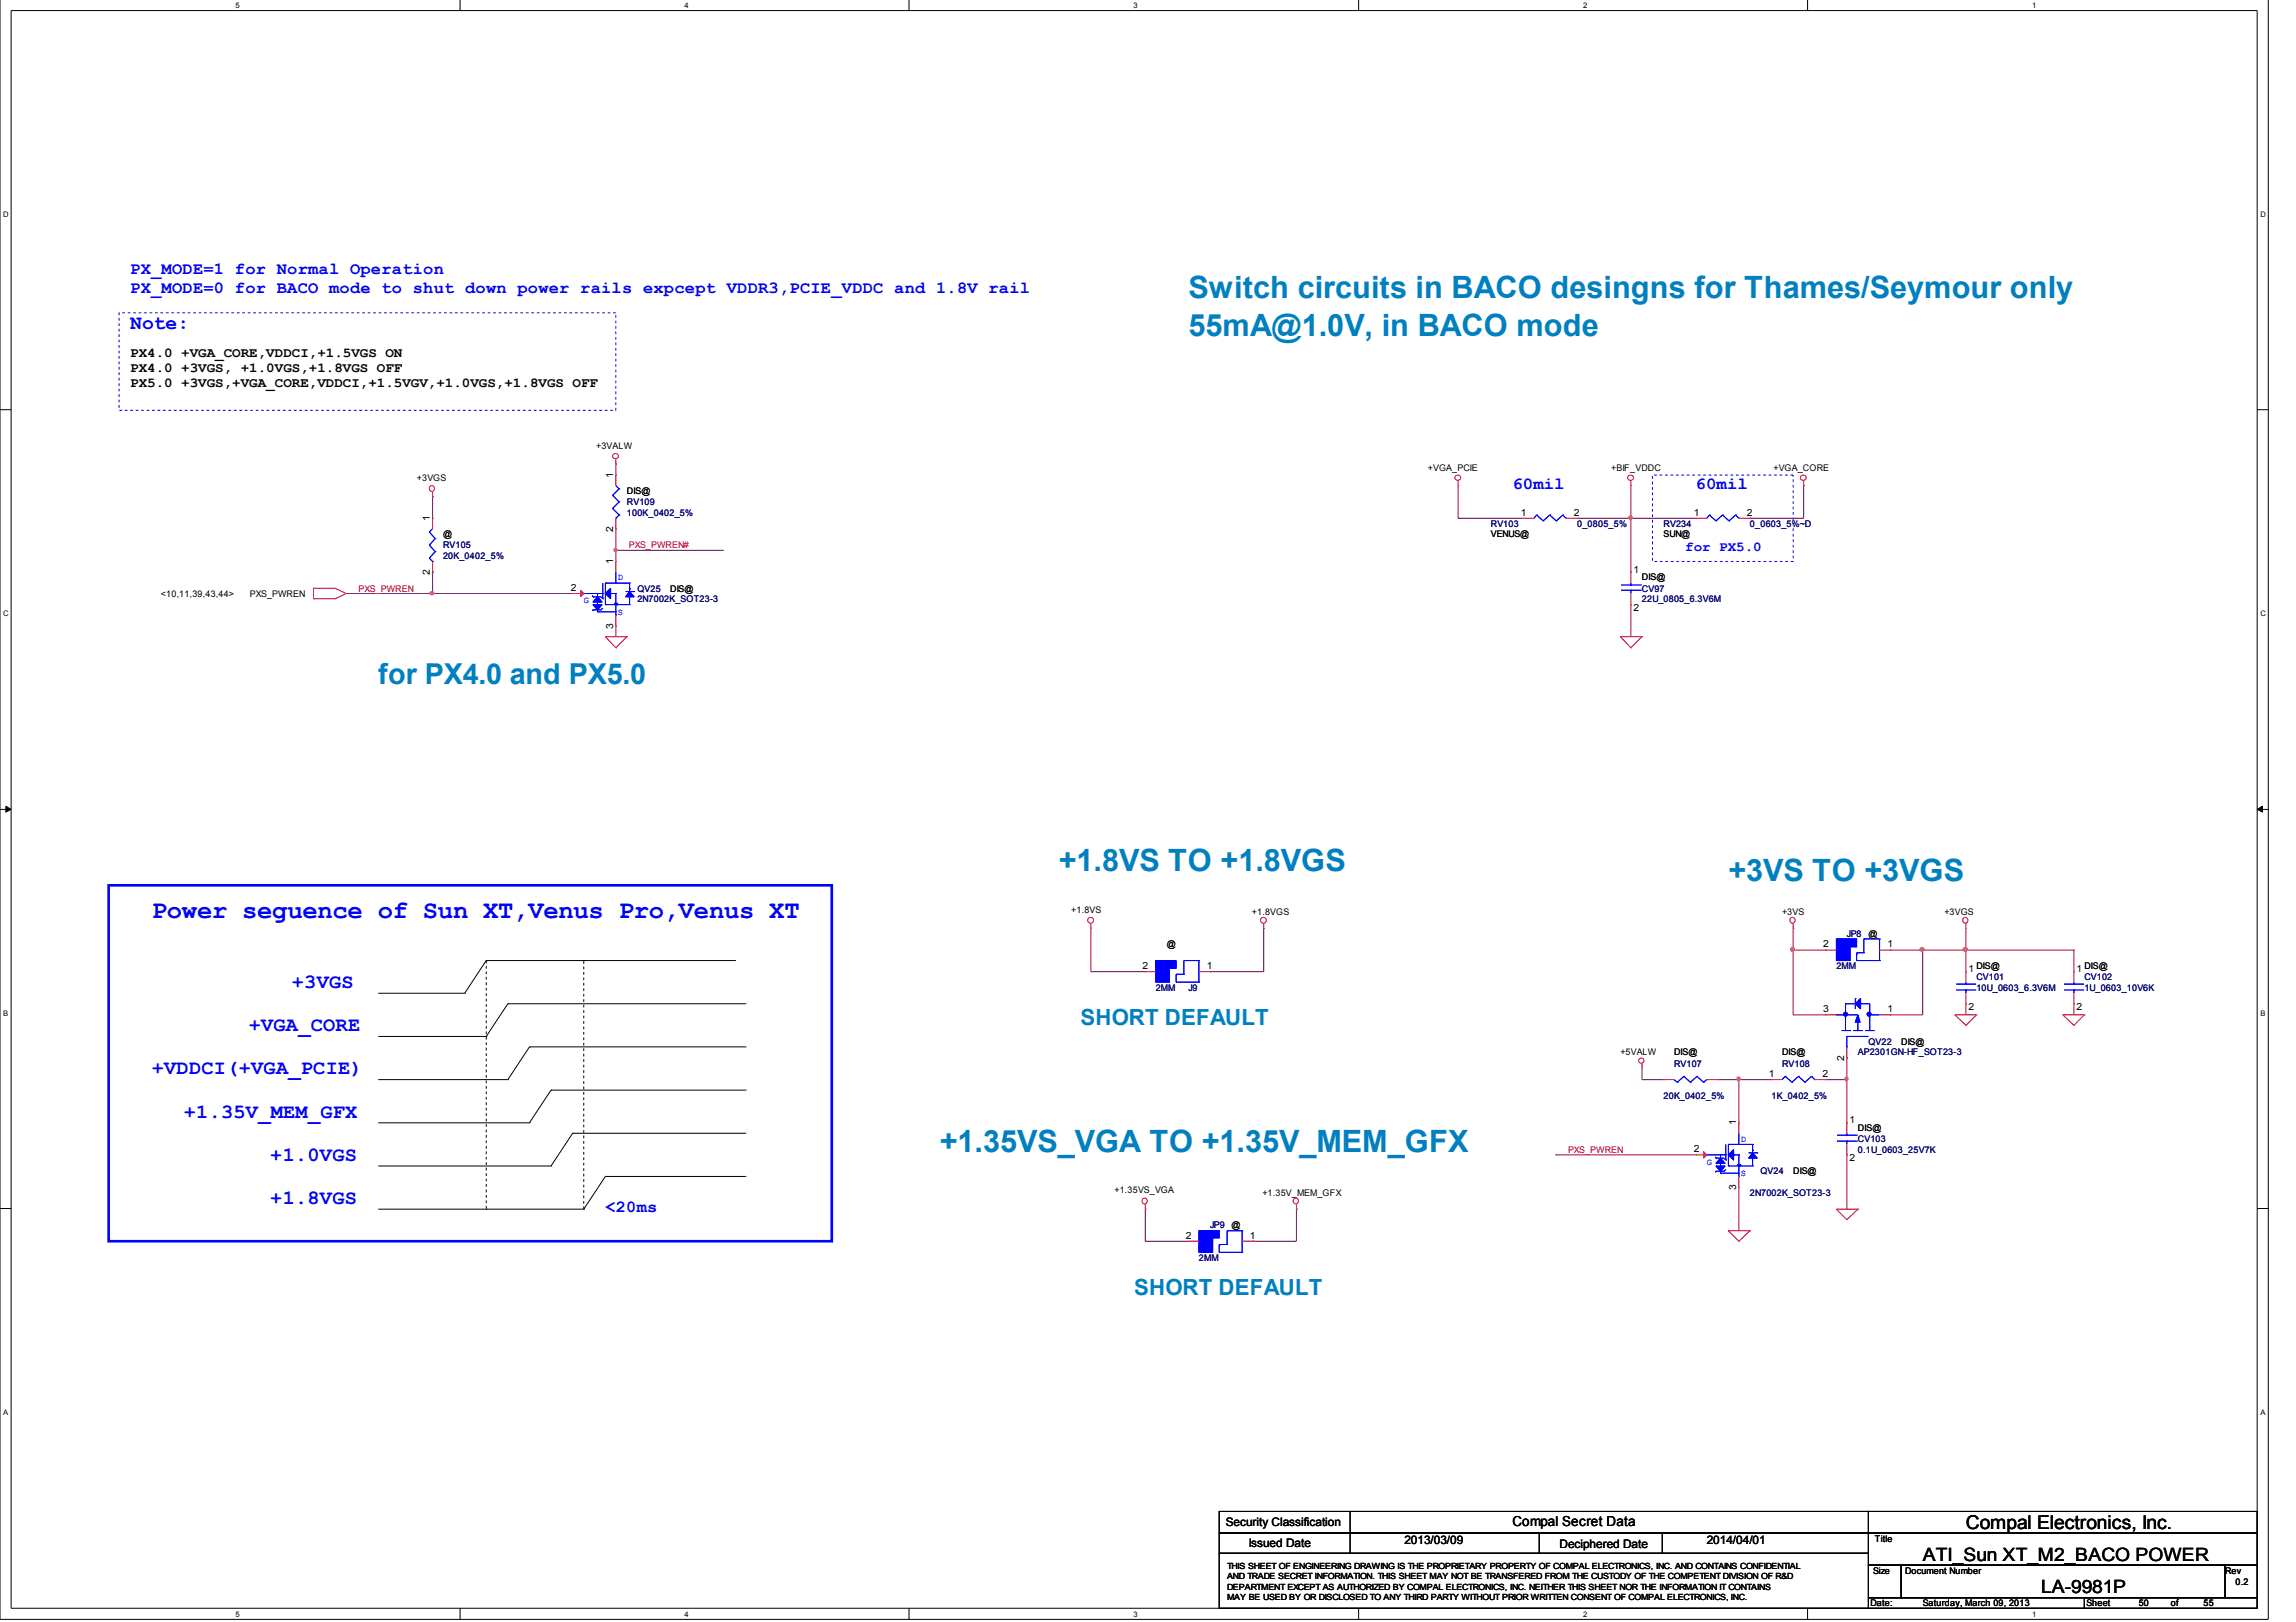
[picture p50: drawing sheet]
<svg xmlns="http://www.w3.org/2000/svg" width="297mm" height="210mm" viewBox="0 0 297 210" stroke-linecap="round" stroke-linejoin="round" font-family="sans-serif">
<defs><g id="words">
<g font-size="4" fill="#0080c0">
<text x="153.8" y="38.6">Switch circuits in BACO desingns for Thames/Seymour only</text>
<text x="153.8" y="43.4">55mA@1.0V, in BACO mode</text>
<text x="137" y="112.7">+1.8VS TO +1.8VGS</text>
<text x="223.6" y="114.1">+3VS TO +3VGS</text>
<text x="121.6" y="149">+1.35VS_VGA TO +1.35V_MEM_GFX</text>
</g>
<text font-size="3.7" fill="#0080c0" x="48.9" y="88.6">for PX4.0 and PX5.0</text>
<text font-size="3.3" fill="#00f" x="19.6" y="118.8">Power seguence of Sun XT,Venus Pro,Venus XT</text>
<g font-size="2.9" fill="#0080c0">
<text x="139.8" y="132.6">SHORT DEFAULT</text>
<text x="146.7" y="167.6">SHORT DEFAULT</text>
</g>
<g font-size="2.6" fill="#00f">
<text x="16.8" y="42.6">Note:</text>
<text x="37.8" y="127.9">+3VGS</text>
<text x="32.2" y="133.4">+VGA_CORE</text>
<text x="19.6" y="139">+VDDCI(+VGA_PCIE)</text>
<text x="23.8" y="144.6">+1.35V_MEM_GFX</text>
<text x="35" y="150.2">+1.0VGS</text>
<text x="35" y="155.8">+1.8VGS</text>
</g>
<text font-size="2.5" x="254.3" y="197.9">Compal Electronics, Inc.</text>
<g font-size="2.4">
<text x="248.8" y="201.9">ATI_Sun XT_M2_BACO POWER</text>
<text x="264.1" y="206.2">LA-9981P</text>
</g>
<g font-size="2.2" fill="#00f">
<text x="16.8" y="35.4">PX_MODE=1 for Normal Operation</text>
<text x="16.8" y="37.9">PX_MODE=0 for BACO mode to shut down power rails expcept VDDR3,PCIE_VDDC and 1.8V rail</text>
<text x="195.7" y="63.3">60mil</text>
<text x="219.4" y="63.3">60mil</text>
<text x="78.3" y="156.9">&lt;20ms</text>
</g>
<g font-size="1.8">
<text x="16.8" y="46.2">PX4.0 +VGA_CORE,VDDCI,+1.5VGS ON</text>
<text x="16.8" y="48.1">PX4.0 +3VGS, +1.0VGS,+1.8VGS OFF</text>
<text x="16.8" y="50.1">PX5.0 +3VGS,+VGA_CORE,VDDCI,+1.5VGV,+1.0VGS,+1.8VGS OFF</text>
<text x="195.7" y="197.5">Compal Secret Data</text>
</g>
<text font-size="1.8" fill="#00f" x="218" y="71.3">for PX5.0</text>
<g font-size="1.5">
<text x="158.6" y="197.5">Security Classification</text>
<text x="161.5" y="200.2">Issued Date</text>
<text x="181.7" y="199.8">2013/03/09</text>
<text x="201.8" y="200.3">Deciphered Date</text>
<text x="220.8" y="199.8">2014/04/01</text>
</g>
<g font-size="1.3">
<text x="79.3" y="61.8" transform="rotate(-90 79.3 61.8)">1</text>
<text x="55.6" y="67.4" transform="rotate(-90 55.6 67.4)">1</text>
<text x="79.3" y="68.8" transform="rotate(-90 79.3 68.8)">2</text>
<text x="196.8" y="66.7">1</text>
<text x="203.6" y="66.7">2</text>
<text x="219.1" y="66.7">1</text>
<text x="226" y="66.7">2</text>
<text x="55.6" y="74.4" transform="rotate(-90 55.6 74.4)">2</text>
<text x="73.8" y="76.5">2</text>
<text x="79.3" y="73" transform="rotate(-90 79.3 73)">1</text>
<text x="211.3" y="74.2">1</text>
<text x="79.3" y="81.4" transform="rotate(-90 79.3 81.4)">3</text>
<text x="211.3" y="79">2</text>
<text x="147.8" y="125.4">2</text>
<text x="156.1" y="125.4">1</text>
<text x="235.9" y="122.6">2</text>
<text x="244.2" y="122.6">1</text>
<text x="254.7" y="125.8">1</text>
<text x="268.6" y="125.8">1</text>
<text x="235.9" y="131">3</text>
<text x="244.2" y="131">1</text>
<text x="254.7" y="130.7">2</text>
<text x="268.6" y="130.7">2</text>
<text x="238.6" y="137.3" transform="rotate(-90 238.6 137.3)">2</text>
<text x="228.9" y="139.4">1</text>
<text x="235.8" y="139.4">2</text>
<text x="219.1" y="149.1">2</text>
<text x="224.6" y="145.6" transform="rotate(-90 224.6 145.6)">1</text>
<text x="239.3" y="145.4">1</text>
<text x="224.6" y="154" transform="rotate(-90 224.6 154)">3</text>
<text x="239.3" y="150.3">2</text>
<text x="153.4" y="160.3">2</text>
<text x="161.7" y="160.3">1</text>
</g>
<g font-size="1.2">
<text x="77.1" y="58.1">+3VALW</text>
<text x="53.9" y="62.2">+3VGS</text>
<text x="81.1" y="63.9">DIS@</text>
<text x="184.7" y="60.9">+VGA_PCIE</text>
<text x="208.4" y="60.9">+BIF_VDDC</text>
<text x="229.4" y="60.9">+VGA_CORE</text>
<text x="57.3" y="69.5">@</text>
<text x="192.9" y="69.5">VENUS@</text>
<text x="215.2" y="69.5">SUN@</text>
<text x="20.8" y="77.2">&lt;10,11,39,43,44&gt;</text>
<text x="32.3" y="77.2">PXS_PWREN</text>
<text x="86.7" y="76.6">DIS@</text>
<text x="212.4" y="75.1">DIS@</text>
<text x="138.6" y="118.1">+1.8VS</text>
<text x="162" y="118.5">+1.8VGS</text>
<text x="230.5" y="118.5">+3VS</text>
<text x="251.5" y="118.5">+3VGS</text>
<text x="151" y="122.6">@</text>
<text x="241.7" y="121.3">@</text>
<text x="255.7" y="125.4">DIS@</text>
<text x="269.7" y="125.4">DIS@</text>
<text x="209.6" y="136.6">+5VALW</text>
<text x="216.6" y="136.6">DIS@</text>
<text x="230.5" y="136.6">DIS@</text>
<text x="246" y="135.2">DIS@</text>
<text x="240.4" y="146.4">DIS@</text>
<text x="144.2" y="154.4">+1.35VS_VGA</text>
<text x="163.3" y="154.8">+1.35V_MEM_GFX</text>
<text x="232" y="152">DIS@</text>
<text x="159.3" y="158.9">@</text>
<text x="242.3" y="203.6">Size</text>
<text x="242.6" y="199.6">Title</text>
<text x="246.5" y="203.6">Document Number</text>
<text x="287.9" y="203.6">Rev</text>
<text x="242" y="207.9">Date:</text>
<text x="248.8" y="207.9">Saturday, March 09, 2013</text>
<text x="269.9" y="207.9">Sheet</text>
<text x="276.7" y="207.9">50</text>
<text x="280.8" y="207.9">of</text>
<text x="285.1" y="207.9">55</text>
<text x="289.2" y="205.1">0.2</text>
</g>
<g font-size="1.2" fill="#000080">
<text x="81.1" y="65.4">RV109</text>
<text x="57.3" y="71">RV105</text>
<text x="81.1" y="66.7">100K_0402_5%</text>
<text x="192.9" y="68.2">RV103</text>
<text x="204" y="68.2">0_0805_5%</text>
<text x="215.2" y="68.2">RV234</text>
<text x="226.4" y="68.2">0_0603_5%~D</text>
<text x="57.3" y="72.3">20K_0402_5%</text>
<text x="82.5" y="76.6">QV25</text>
<text x="82.5" y="77.9">2N7002K_SOT23-3</text>
<text x="212.4" y="76.6">CV97</text>
<text x="212.4" y="77.9">22U_0805_6.3V6M</text>
<text x="237.6" y="125.4">2MM</text>
<text x="238.9" y="121.3">JP8</text>
<text x="149.5" y="128.2">2MM</text>
<text x="153.8" y="128.2">J9</text>
<text x="255.7" y="126.8">CV101</text>
<text x="255.7" y="128.2">10U_0603_6.3V6M</text>
<text x="269.7" y="126.8">CV102</text>
<text x="269.7" y="128.2">1U_0603_10V6K</text>
<text x="240.4" y="136.6">AP2301GN-HF_SOT23-3</text>
<text x="241.7" y="135.2">QV22</text>
<text x="215.2" y="142.2">20K_0402_5%</text>
<text x="216.6" y="138">RV107</text>
<text x="229.2" y="142.2">1K_0402_5%</text>
<text x="230.5" y="138">RV108</text>
<text x="240.4" y="147.8">CV103</text>
<text x="240.4" y="149.2">0.1U_0603_25V7K</text>
<text x="226.4" y="154.8">2N7002K_SOT23-3</text>
<text x="227.8" y="152">QV24</text>
<text x="156.5" y="158.9">JP9</text>
<text x="155.1" y="163.2">2MM</text>
</g>
<g font-size="1.2" fill="#f00">
<text x="81.4" y="71">PXS_PWREN#</text>
<text x="46.4" y="76.6">PXS_PWREN</text>
<text x="202.9" y="149.2">PXS_PWREN</text>
</g>
<g font-size="1.2" fill="#00f">
<text x="79.9" y="75.1">D</text>
<text x="75.5" y="78.1">G</text>
<text x="79.9" y="79.6">S</text>
<text x="225.2" y="147.8">D</text>
<text x="220.8" y="150.7">G</text>
<text x="225.2" y="152.2">S</text>
</g>
<g font-size="1.1">
<text x="158.7" y="203">THIS SHEET OF ENGINEERING DRAWING IS THE PROPRIETARY PROPERTY OF COMPAL ELECTRONICS, INC. AND CONTAINS CONFIDENTIAL</text>
<text x="158.7" y="204.4">AND TRADE SECRET INFORMATION. THIS SHEET MAY NOT BE TRANSFERED FROM THE CUSTODY OF THE COMPETENT DIVISION OF R&amp;D</text>
<text x="158.7" y="205.8">DEPARTMENT EXCEPT AS AUTHORIZED BY COMPAL ELECTRONICS, INC. NEITHER THIS SHEET NOR THE INFORMATION IT CONTAINS</text>
<text x="158.7" y="207.1">MAY BE USED BY OR DISCLOSED TO ANY THIRD PARTY WITHOUT PRIOR WRITTEN CONSENT OF COMPAL ELECTRONICS, INC.</text>
</g>
<g font-size="1">
<text x="30.5" y="1">5</text>
<text x="88.6" y="1">4</text>
<text x="146.6" y="1">3</text>
<text x="204.8" y="1">2</text>
<text x="262.9" y="1">1</text>
<text x=".4" y="28">D</text>
<text x="292.4" y="28">D</text>
<text x=".4" y="79.7">C</text>
<text x="292.4" y="79.7">C</text>
<text x=".4" y="131.4">B</text>
<text x="292.4" y="131.4">B</text>
<text x=".4" y="183.1">A</text>
<text x="292.4" y="183.1">A</text>
<text x="30.5" y="209.2">5</text>
<text x="88.6" y="209.2">4</text>
<text x="146.6" y="209.2">3</text>
<text x="204.8" y="209.2">2</text>
<text x="262.9" y="209.2">1</text>
</g>
</g></defs>
<path d="M0 -.1v209.7h293.5v-209.7M1.4 1.4h290.6v206.7h-290.6z" fill="none" stroke="#000" stroke-width=".13"/>
<g fill="#fff">
<path d="M30.5 .2h.4v1h-.4z"/>
<path d="M30.5 208.4h.4v1h-.4z"/>
</g>
<path d="M59.5 -.1v1.5M59.5 208.1v1.5" fill="none" stroke="#000" stroke-width=".13"/>
<g fill="#fff">
<path d="M88.6 .2h.4v1h-.4z"/>
<path d="M88.6 208.4h.4v1h-.4z"/>
</g>
<path d="M117.6 -.1v1.5M117.6 208.1v1.5" fill="none" stroke="#000" stroke-width=".13"/>
<g fill="#fff">
<path d="M146.6 .2h.5v1h-.5z"/>
<path d="M146.6 208.4h.5v1h-.5z"/>
</g>
<path d="M175.8 -.1v1.5M175.8 208.1v1.5" fill="none" stroke="#000" stroke-width=".13"/>
<g fill="#fff">
<path d="M204.8 .2h.4v1h-.4z"/>
<path d="M204.8 208.4h.4v1h-.4z"/>
</g>
<path d="M233.8 -.1v1.5M233.8 208.1v1.5" fill="none" stroke="#000" stroke-width=".13"/>
<g fill="#fff">
<path d="M262.9 .2h.4v1h-.4z"/>
<path d="M262.9 208.4h.4v1h-.4z"/>
<path d="M.4 27.2h.5v1h-.5z"/>
<path d="M292.4 27.2h.5v1h-.5z"/>
<path d="M.4 78.8h.5v1.1h-.5z"/>
<path d="M292.4 78.8h.5v1.1h-.5z"/>
</g>
<path d="M0 53h1.4M292 53h1.5" fill="none" stroke="#000" stroke-width=".13"/>
<g fill="#fff">
<path d="M.4 130.6h.5v1h-.5z"/>
<path d="M292.4 130.6h.5v1h-.5z"/>
</g>
<path d="M0 104.7h1.4M292 104.7h1.5" fill="none" stroke="#000" stroke-width=".13"/>
<path d="M.8 104.3l.6 .4-.6 .4zM292 104.7l.7-.4v.8z" fill="#000" stroke="#000" stroke-width=".13"/>
<g fill="#fff">
<path d="M.4 182.2h.5v1h-.5z"/>
<path d="M292.4 182.2h.5v1h-.5z"/>
</g>
<g fill="none" stroke="#000" stroke-width=".13">
<path d="M48.9 128.5h11.2M48.9 134.1h14M48.9 139.7h16.8M60.1 128.5h.1M62.9 124.3h.1M62.9 134.1h.1M62.9 124.3l-2.8 4.2M62.9 124.3h32.2M65.7 129.9h.1M65.7 139.7h.1M65.7 129.9l-2.8 4.2M65.7 129.9h30.7"/>
<path d="M68.5 135.5h.1M68.5 135.5l-2.8 4.2M68.5 135.5h27.9M95.1 124.3h.1M96.4 129.9h.1M96.4 135.5h.1M0 156.4h1.4M48.9 145.3h19.6M48.9 150.9h22.4M48.9 156.5h26.6M68.5 145.3h.1M71.3 141.1h.1"/>
<path d="M71.3 150.9h.1M71.3 141.1l-2.8 4.2M71.3 141.1h25.1M74.1 146.7h.1M74.1 146.7l-2.8 4.2M74.1 146.7h22.3M75.5 156.5h.1M78.3 152.2h.1M78.3 152.2l-2.8 4.3M78.3 152.2h18.1M96.4 141.1h.1M96.4 146.7h.1"/>
<path d="M96.4 152.2h.1M292 156.4h1.5M157.7 195.6h84v2.8h-84zM157.7 198.4h84v2.6h-84zM174.7 198.4h.1M174.7 195.6v5.4M199.1 198.4v2.6M215.1 198.4v2.6M241.7 195.6h50.3v2.8h-50.3zM241.7 198.4h50.3v4.1h-50.3zM157.7 201h84v7.1h-84zM174.7 201h.1"/>
<path d="M199.1 201h.1M215.1 201h.1M241.7 202.5h4.3v4.3h-4.3zM241.7 206.8h28v1.3h-28zM246 202.5h41.9v4.3h-41.9zM269.7 206.8h22.3v1.3h-22.3zM287.9 202.5h4.1v4.3h-4.1z"/>
</g>
<path d="M62.9 124.3v32.2M75.5 156.5v-32.2" fill="none" stroke="#000" stroke-width=".13" stroke-dasharray=".4 .4 .4 .4 .4 .4 .4 .4" stroke-linecap="butt"/>
<path d="M14.1 114.6h93.5v46h-93.5z" fill="none" stroke="#00f" stroke-width=".34"/>
<path d="M15.4 40.5h64.3v12.6h-64.3zM213.8 61.5h18.2v11.2h-18.2z" fill="none" stroke="#00f" stroke-width=".13" stroke-dasharray=".4 .4 .4 .4 .4 .4 .4 .4" stroke-linecap="butt"/>
<g fill="none" stroke="#800040" stroke-width=".13">
<path d="M44.8 76.8h.1M44.8 76.8h29.3M56 76.8h.1M56 74h.1M56 64.3h.1M56 64.3v2.8M56 74v2.8M79.7 68.4h.1M79.7 60h.1M79.7 71.2h.1M79.7 60v1.5M79.7 68.4v4.3"/>
<path d="M79.7 71.2h13.9M188.6 67.1h.1M188.6 62.8h.1M188.6 67.1h8.4M188.6 62.8v4.3M204 67.1h.1M204 67.1h15.4M211 67.1h.1M211 78.2h.1M211 62.8h.1M211 62.8v11.2M211 78.2v4.2"/>
<path d="M226.4 67.1h.1M233.3 62.8h.1M233.3 62.8v4.3h-6.9M79.7 81h.1M79.7 81v1.4M141.1 125.7h.1M141.1 120.2h.1M141.1 125.7h7.1M141.1 120.2v5.5M156.5 125.7h.1M163.5 120.2h.1M163.5 120.2v5.5h-7"/>
<path d="M212.4 138.3h.1M212.4 139.7h.1M212.4 139.7h2.8M212.4 138.3v1.4M222.2 139.7h.1M222.2 139.7h7M225 139.7h.1M225 139.7v5.6M232 123h.1M232 120.2h.1M232 131.3h.1M232 123h4.1"/>
<path d="M232 120.2v11.1M232 131.3h4.1M236.1 139.7h.1M236.1 139.7h2.8M238.9 139.7h.1M238.9 136.9h.1M238.9 136.9v8.4M244.5 131.3h.1M244.5 123h.1M244.5 123h23.8M248.8 123h.1M248.8 123v8.3h-4.3"/>
<path d="M254.3 129.9h.1M254.3 123h.1M254.3 120.2h.1M254.3 120.2v5.5M254.3 129.9v1.4M268.3 129.9h.1M268.3 123h.1M268.3 123v2.7M268.3 129.9v1.4M148.2 156.5h.1M148.2 156.5v4.1M167.7 156.5h.1"/>
<path d="M167.7 156.5v4.1h-5.6M201.3 149.5h.1M201.3 149.5h18.1M225 153.7h.1M225 153.7v5.6M238.9 149.5h.1M238.9 149.5v7M148.2 160.6h.1M148.2 160.6h5.6M162.1 160.6h.1"/>
</g>
<g fill="#f0f" stroke="#f0f" stroke-width=".13">
<path d="M55.7 76.6h.4v.2v.1h-.4l-.1-.1z" fill-rule="evenodd"/>
<path d="M55.7 76.6h.4v.2v.1h-.4l-.1-.1z" fill-rule="evenodd"/>
<circle cx="254.3" cy="122.9" r=".25"/>
<circle cx="248.7" cy="122.9" r=".25"/>
<circle cx="224.9" cy="139.6" r=".24"/>
<circle cx="238.9" cy="139.6" r=".24"/>
<circle cx="231.9" cy="122.9" r=".25"/>
<circle cx="210.9" cy="67" r=".24"/>
<circle cx="79.6" cy="71.2" r=".21"/>
</g>
<g fill="none" stroke="#f00" stroke-width=".13">
<path d="M79.7 59.5v.5M40.6 77.5h.1M40.6 76.1h.1M40.6 76.1h2.7M40.6 77.5h2.7M40.6 76.1v1.4M43.3 76.1h.1M43.3 77.5h.1M43.3 76.1l1.5 .7M44.8 76.8h.1M44.8 76.8l-1.5 .7M56 64.3h.1"/>
<path d="M56 67.1h.1M56 74h.1M56 63.7v.6M56 67.1v1.3M56 72.7v1.3M74.1 76.8h.1M74.1 76.8h1.4M79.7 60h.1M79.7 72.7h.1M79.7 61.5h.1M79.7 68.4h.1M79.7 61.5v1.3"/>
<path d="M79.7 67.1v1.3M79.7 72.7v1.3M79.7 79.6v1.4M188.6 62.8h.1M188.6 62.2v.6M197 67.1h.1M197 67.1h1.5M202.6 67.1h1.4M204 67.1h.1M211 62.8h.1M211 74h.1M211 78.2h.1"/>
<path d="M211 62.2v.6M211 74v1.5M211 76.8v1.4M219.4 67.1h.1M219.4 67.1h1.4M225 67.1h1.4M226.4 67.1h.1M233.3 62.8h.1M233.3 62.2v.6M78.3 82.4h.1M78.3 82.4h2.8M78.3 82.4l1.4 1.4"/>
<path d="M79.7 83.8h.1M79.7 81h.1M81.1 82.4h.1M81.1 82.4l-1.4 1.4M209.6 82.4h.1M209.6 82.4h2.8M209.6 82.4l1.4 1.4M211 83.8h.1M212.4 82.4h.1M212.4 82.4l-1.4 1.4M141.1 119.6v.6M163.5 119.6v.6"/>
<path d="M232 119.6v.6M254.3 119.6v.6M141.1 120.2h.1M148.2 125.7h.1M148.2 125.7h1.3M155.1 125.7h1.4M156.5 125.7h.1M163.5 120.2h.1M212.4 138.3h.1M212.4 137.7v.6M215.2 139.7h.1M215.2 139.7h1.4"/>
<path d="M220.8 139.7h1.4M222.2 139.7h.1M229.2 139.7h.1M229.2 139.7h1.3M232 120.2h.1M234.8 139.7h1.3M236.1 131.3h.1M236.1 123h.1M236.1 139.7h.1M236.1 131.3h1.5M236.1 123h1.5M238.9 136.9h.1"/>
<path d="M238.9 135.5v1.4M243.2 131.3h1.3M243.2 123h1.3M244.5 131.3h.1M244.5 123h.1M252.9 131.3h.1M252.9 131.3h2.8M252.9 131.3l1.4 1.4M254.3 120.2h.1M254.3 132.7h.1M254.3 125.7h.1M254.3 129.9h.1"/>
<path d="M254.3 125.7v1.4M254.3 128.5v1.4M255.7 131.3h.1M255.7 131.3l-1.4 1.4M266.9 131.3h.1M266.9 131.3h2.8M266.9 131.3l1.4 1.4M268.3 132.7h.1M268.3 125.7h.1M268.3 129.9h.1M268.3 125.7v1.4M268.3 128.5v1.4"/>
<path d="M269.7 131.3h.1M269.7 131.3l-1.4 1.4M148.2 156.5h.1M148.2 155.9v.6M167.7 156.5h.1M167.7 155.9v.6M219.4 149.5h.1M219.4 149.5h1.4M223.6 159.3h.1M223.6 159.3h2.8M223.6 159.3l1.4 1.3M225 145.3h.1"/>
<path d="M225 153.7h.1M225 145.3v1.4M225 152.2v1.5M226.4 159.3h.1M226.4 159.3l-1.4 1.3M237.6 156.5h.1M237.6 156.5h2.8M237.6 156.5l1.3 1.3M238.9 157.8h.1M238.9 145.3h.1M238.9 149.5h.1M238.9 145.3v1.4"/>
<path d="M238.9 148.1v1.4M240.4 156.5h.1M240.4 156.5l-1.5 1.3M153.8 160.6h.1M153.8 160.6h1.3M160.7 160.6h1.4M162.1 160.6h.1M225 160.6h.1"/>
<circle cx="79.6" cy="59" r=".36"/>
<circle cx="55.9" cy="63.2" r=".36"/>
<circle cx="188.6" cy="61.8" r=".36"/>
<circle cx="211" cy="61.8" r=".36"/>
<circle cx="233.3" cy="61.8" r=".36"/>
<circle cx="141.1" cy="119.1" r=".38"/>
<circle cx="163.4" cy="119.1" r=".38"/>
<circle cx="231.9" cy="119.1" r=".36"/>
<circle cx="254.2" cy="119.1" r=".36"/>
<circle cx="212.3" cy="137.3" r=".34"/>
<circle cx="148.1" cy="155.4" r=".36"/>
<circle cx="167.6" cy="155.4" r=".36"/>
</g>
<g fill="#00f" stroke="#00f" stroke-width=".13">
<path d="M79 76.1v1.4l-.7-.7z"/>
<path d="M81.4 76.6l.6 .6h-1.1z"/>
<path d="M77.3 77.2l.6 .7h-1.2z"/>
<path d="M76.7 78.2h1.2l-.6 .7z"/>
<path d="M240.7 129.2v1.4l-.7-.7z"/>
<path d="M240.4 131.3l.2 1h-.6z"/>
<path d="M224.3 148.8v1.3l-.7-.6z"/>
<path d="M226.7 149.2l.6 .7h-1.1z"/>
<path d="M222.6 149.9l.6 .7h-1.2z"/>
<path d="M222 150.9h1.2l-.6 .7z"/>
<path d="M155.1 159.3h2.6v.9h-.8v1.9h-1.8z" fill-rule="evenodd"/>
<path d="M155.1 159.3h2.6v.9h-.8v1.9h-1.8z" fill-rule="evenodd"/>
<path d="M149.5 124.3h2.6v1h-.8v1.8h-1.8z" fill-rule="evenodd"/>
<path d="M149.5 124.3h2.6v1h-.8v1.8h-1.8z" fill-rule="evenodd"/>
<path d="M237.6 121.5h2.6v1h-.8v1.8h-1.8z" fill-rule="evenodd"/>
<path d="M237.6 121.5h2.6v1h-.8v1.8h-1.8z" fill-rule="evenodd"/>
<circle cx="241.8" cy="131.2" r=".25"/>
<circle cx="238.8" cy="131.2" r=".25"/>
</g>
<g fill="none" stroke="#00f" stroke-width=".13">
<path d="M55.5 68.8h.1M55.5 70.5h.1M55.5 72.2h.1M55.5 68.8l.8 .9M55.5 70.5l.8 .9M55.5 72.2l.5 .5M56 72.7h.1M56 68.4l-.5 .4M56.3 69.7h.1M56.3 71.4h.1M56.3 69.7l-.8 .8M56.3 71.4l-.8 .8"/>
<path d="M75.5 76.8h.1M75.5 76.8h2.5M76.6 79h.1M76.6 77.1l.1 .1M76.7 77.2h.1M76.7 77.2h1l.2 .2M77.3 77.9h.1M77.3 76.8h.1M77.3 78.2h.1M77.3 79.2h.1M77.3 76.8v.4M77.3 77.9v.3"/>
<path d="M77.3 78.9v.3M77.3 79.2h2.4M77.7 78.9h.1M77.7 78.9h-1l-.1 .1M77.9 78.8h.1M77.9 77.4h.1M77.9 78.8l-.2 .1M78 76.8h.1M78 77.5h.1M78 75.5v2M78.3 75.5h.1M78.3 78.2h.1"/>
<path d="M78.3 75.5h3.1M78.3 75.5v2.7M78.3 78.2h3.1M79 76.8h.1M79 76.8h.7M79.2 64.1h.1M79.2 65.8h.1M79.2 64.1l.9 .9M79.2 65.8l.9 .8M79.5 78.1h.1M79.5 78.1v.1M79.5 78.1h.3"/>
<path d="M79.7 78.2h.1M79.7 76.8h.1M79.7 79.6h.1M79.7 79.2h.1M79.7 75.5h.1M79.7 67.1h.1M79.7 74v1.5M79.7 76.8v2.8M79.7 62.8l.4 .5M79.8 78.1h.1M79.8 78.2h.1M79.8 78.1v.1"/>
<path d="M80.1 63.3h.1M80.1 65h.1M80.1 66.6h.1M80.1 63.3l-.9 .8M80.1 65l-.9 .8M80.1 66.6l-.4 .5M80.9 76.6h1.1M81.4 75.5h.1M81.4 76.2h.1M81.4 78.2h.1M81.4 77.2h.1M81.4 75.5v1.1"/>
<path d="M81.4 77.2v1M82 76.6h.1M198.8 66.6h.1M198.8 66.6l-.3 .5M198.8 66.6l.8 .8M199.6 67.4h.1M200.5 66.6h.1M200.5 66.6l-.9 .8M200.5 66.6l.8 .8M201.3 67.4h.1M202.2 66.6h.1M202.2 66.6l-.9 .8"/>
<path d="M202.2 66.6l.4 .5M202.6 67.1h.1M209.7 76.4h2.6M209.7 75.7h2.6M211 75.7h.1M211 76.4h.1M211 75.5v.2M211 76.4v.4M212.3 76.4h.1M212.3 75.7h.1M221.1 66.6h.1M221.1 66.6l-.3 .5"/>
<path d="M221.1 66.6l.9 .8M222 67.4h.1M222.8 66.6h.1M222.8 66.6l-.8 .8M222.8 66.6l.9 .8M223.7 67.4h.1M224.5 66.6h.1M224.5 66.6l-.8 .8M224.5 66.6l.5 .5M225 67.1h.1M152.1 127.1h.1M152.1 126.3h.1"/>
<path d="M152.1 127.1h3M153.2 126.1h.1M153.2 124.3h.1M153.2 126.1h-1.1v1M153.2 124.3v1.8M153.2 124.3h1.9M155.1 127.1h.1M155.1 124.3h.1M155.1 124.3v2.8M216.6 139.7l.4 .4M217.8 139.3h.1M217.8 139.3l-.8 .8"/>
<path d="M217.8 139.3l.9 .8M219.5 139.3h.1M219.5 139.3l-.8 .8M219.5 139.3l.9 .8M220.8 139.7h.1M220.8 139.7l-.4 .4M231 139.3h.1M231 139.3l-.5 .4M231 139.3l.8 .8M232.7 139.3h.1M232.7 139.3l-.9 .8M232.7 139.3l.8 .8"/>
<path d="M234.4 139.3h.1M234.4 139.3l-.9 .8M234.4 139.3l.4 .4M234.8 139.7h.1M237.6 131.3h.1M237.6 131.3h2.8M238.3 133.4h1.1M238.8 129.9h.1M238.8 129.9v3.5M238.8 129.9h1.2M238.9 134.1h.1M238.9 135.5h.1"/>
<path d="M238.9 134.1v1.4M238.9 134.1h2.8M239.4 133.4h.1M239.8 133.4h1.1M240 129.2h.1M240 129.2v1.4M240.2 124.3h.1M240.2 123.5h.1M240.2 124.3h3M240.4 133.4h.1M240.4 132v1.4M240.7 129.9h.1"/>
<path d="M240.7 129.9h1.2v3.5M240.9 133.4h.1M241.1 123.3h.1M241.1 121.5h.1M241.1 123.3h-.9v1M241.1 121.5v1.8M241.1 121.5h2.1M241.3 133.4h1.1M241.9 133.4h.1M241.9 131.3h.1M241.9 131.3h1.3M242.4 133.4h.1"/>
<path d="M243.2 124.3h.1M243.2 121.5h.1M243.2 121.5v2.8M253.1 128.1h2.4M253.1 127.4h2.4M254.3 127.4h.1M254.3 128.1h.1M254.3 127.1v.3M254.3 128.1v.4M255.5 128.1h.1M255.5 127.4h.1M267 128.1h2.5"/>
<path d="M267 127.4h2.5M268.3 127.4h.1M268.3 128.1h.1M268.3 127.1v.3M268.3 128.1v.4M269.5 128.1h.1M269.5 127.4h.1M158.7 159.3h.1M158.7 159.3v1.8M158.7 159.3h2M160.7 159.3h.1M160.7 159.3v2.8"/>
<path d="M217 140.1h.1M218.7 140.1h.1M220.4 140.1h.1M220.8 149.5h.1M220.8 149.5h2.5M221.9 151.7h.1M221.9 149.7l.1 .2M222 149.9h.1M222 149.9h1l.2 .1M222.6 150.6h.1M222.6 149.5h.1M222.6 150.9h.1"/>
<path d="M222.6 151.8h.1M222.6 149.5v.4M222.6 150.6v.3M222.6 151.6v.2M222.6 151.8h2.4M223 151.6h.1M223 151.6h-1l-.1 .1M223.2 151.4h.1M223.2 150h.1M223.2 151.4l-.2 .2M223.3 149.5h.1M223.3 150.1h.1"/>
<path d="M223.3 148.1v2M223.6 148.1h.1M223.6 150.9h.1M223.6 148.1h3.1M223.6 148.1v2.8M223.6 150.9h3.1M224.3 149.5h.1M224.3 149.5h.7M224.8 150.7h.1M224.8 150.7v.2M224.8 150.7h.3M225 150.9h.1"/>
<path d="M225 149.5h.1M225 152.2h.1M225 151.8h.1M225 148.1h.1M225 146.7v1.4M225 149.5v2.7M225.1 150.7h.1M225.1 150.9h.1M225.1 150.7v.2M226.2 149.2h1.1M226.7 148.1h.1M226.7 148.9h.1"/>
<path d="M226.7 150.9h.1M226.7 149.9h.1M226.7 148.1v1.1M226.7 149.9v1M227.3 149.2h.1M231.8 140.1h.1M233.5 140.1h.1M237.7 147.7h2.5M237.7 146.9h2.5M238.9 146.9h.1M238.9 147.7h.1M238.9 146.7v.2"/>
<path d="M238.9 147.7v.4M240.2 147.7h.1M240.2 146.9h.1M157.7 162.1h.1M157.7 161.2h.1M157.7 162.1h3M158.7 161.1h.1M158.7 161.1h-1v1M160.7 162.1h.1"/>
</g>
<g fill="#f00" stroke="#f00" stroke-width=".13">
<path d="M75.1 76.4l.4 .4-.4 .4z"/>
<path d="M220.4 149l.4 .5-.4 .4z"/>
</g>
<use href="#words"/>
</svg>
